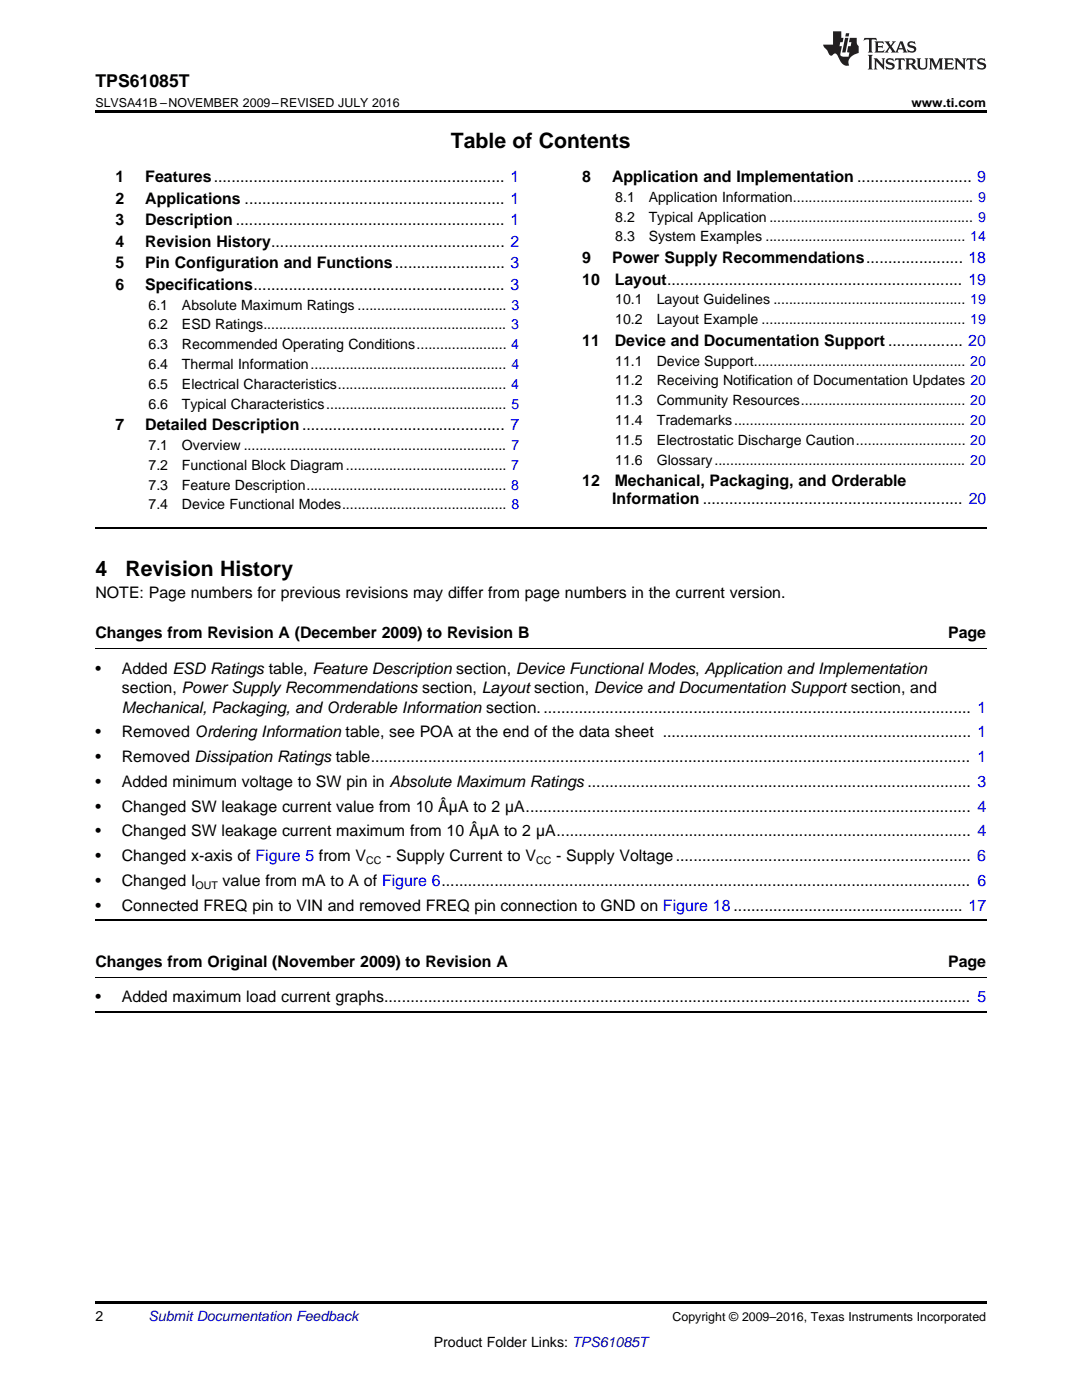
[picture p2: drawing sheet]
<svg xmlns="http://www.w3.org/2000/svg" width="216mm" height="279mm" viewBox="0 0 216 279" stroke-linecap="round" stroke-linejoin="round" font-family="sans-serif">
<defs><g id="words">
<g font-size="4.2">
<text x="90" y="29.6">Table of Contents</text>
<text x="19" y="115">4</text>
<text x="25" y="115">Revision History</text>
</g>
<text font-size="3.5" x="19" y="17.3">TPS61085T</text>
<g font-size="3.2">
<text x="23" y="36.3">1</text>
<text x="23" y="40.6">2</text>
<text x="29" y="36.3">Features.................................................................. 1</text>
<text x="29" y="40.6">Applications ........................................................... 1</text>
<text x="116.2" y="36.3">8</text>
<text x="122.1" y="36.3">Application and Implementation .......................... 9</text>
<text x="23" y="44.9">3</text>
<text x="29" y="44.9">Description ............................................................. 1</text>
<text x="23" y="49.2">4</text>
<text x="23" y="53.6">5</text>
<text x="29" y="49.2">Revision History..................................................... 2</text>
<text x="29" y="53.6">Pin Configuration and Functions......................... 3</text>
<text x="116.2" y="52.5">9</text>
<text x="122.1" y="52.5">Power Supply Recommendations...................... 18</text>
<text x="23" y="57.9">6</text>
<text x="29" y="57.9">Specifications......................................................... 3</text>
<text x="116.2" y="56.8">10</text>
<text x="122.7" y="56.8">Layout................................................................... 19</text>
<text x="116.2" y="69">11</text>
<text x="122.7" y="69">Device and Documentation Support ................. 20</text>
<text x="23" y="85.9">7</text>
<text x="29" y="85.9">Detailed Description.............................................. 7</text>
<text x="116.2" y="97">12</text>
<text x="122.2" y="100.5">Information ........................................................... 20</text>
<text x="122.7" y="97">Mechanical, Packaging, and Orderable</text>
<text x="19" y="119.3">NOTE: Page numbers for previous revisions may differ from page numbers in the current version.</text>
<text x="19" y="127.4">Changes from Revision A (December 2009) to Revision B</text>
<text x="189.2" y="127.4">Page</text>
<text x="19" y="134.4">•</text>
<text x="24.3" y="134.4">Added ESD Ratings table, Feature Description section, Device Functional Modes, Application and Implementation</text>
<text x="24.3" y="138.3">section, Power Supply Recommendations section, Layout section, Device and Documentation Support section, and</text>
<text x="24.3" y="142.2">Mechanical, Packaging, and Orderable Information section.................................................................................................. 1</text>
<text x="19" y="147.1">•</text>
<text x="24.3" y="147.1">Removed Ordering Information table, see POA at the end of the data sheet ...................................................................... 1</text>
<text x="19" y="152.1">•</text>
<text x="24.3" y="152.1">Removed Dissipation Ratings table........................................................................................................................................ 1</text>
<text x="19" y="157">•</text>
<text x="19" y="162">•</text>
<text x="24.3" y="157">Added minimum voltage to SW pin in Absolute Maximum Ratings ....................................................................................... 3</text>
<text x="24.3" y="162">Changed SW leakage current value from 10 ÂµA to 2 µA..................................................................................................... 4</text>
<text x="19" y="166.9">•</text>
<text x="24.3" y="166.9">Changed SW leakage current maximum from 10 ÂµA to 2 µA.............................................................................................. 4</text>
<text x="19" y="171.8">•</text>
<text x="24.3" y="171.8">Changed x-axis of Figure 5 from V</text>
<text x="77.1" y="171.8">- Supply Current to V</text>
<text x="111" y="171.8">- Supply Voltage................................................................... 6</text>
<text x="19" y="176.8">•</text>
<text x="24.3" y="176.8">Changed I</text>
<text x="44.4" y="176.8">value from mA to A of Figure 6........................................................................................................................ 6</text>
<text x="19" y="181.7">•</text>
<text x="24.3" y="181.7">Connected FREQ pin to VIN and removed FREQ pin connection to GND on Figure 18 .................................................... 17</text>
<text x="19" y="193">Changes from Original (November 2009) to Revision A</text>
<text x="189.2" y="193">Page</text>
<text x="19" y="200.1">•</text>
<text x="24.3" y="200.1">Added maximum load current graphs..................................................................................................................................... 5</text>
</g>
<g font-size="2.8">
<text x="122.8" y="40.3">8.1</text>
<text x="129.4" y="40.3">Application Information.............................................. 9</text>
<text x="122.8" y="44.2">8.2</text>
<text x="129.4" y="44.2">Typical Application .................................................... 9</text>
<text x="122.8" y="48.2">8.3</text>
<text x="129.4" y="48.2">System Examples ................................................... 14</text>
<text x="29.6" y="61.8">6.1</text>
<text x="29.6" y="65.8">6.2</text>
<text x="36.3" y="61.8">Absolute Maximum Ratings ...................................... 3</text>
<text x="36.3" y="65.8">ESD Ratings.............................................................. 3</text>
<text x="122.8" y="60.7">10.1</text>
<text x="122.8" y="64.7">10.2</text>
<text x="131" y="60.7">Layout Guidelines ................................................. 19</text>
<text x="131" y="64.7">Layout Example .................................................... 19</text>
<text x="29.6" y="69.7">6.3</text>
<text x="36.3" y="69.7">Recommended Operating Conditions....................... 4</text>
<text x="29.6" y="73.7">6.4</text>
<text x="29.6" y="77.6">6.5</text>
<text x="36.3" y="73.7">Thermal Information.................................................. 4</text>
<text x="36.3" y="77.6">Electrical Characteristics........................................... 4</text>
<text x="122.8" y="73">11.1</text>
<text x="122.8" y="76.9">11.2</text>
<text x="131" y="73">Device Support...................................................... 20</text>
<text x="131" y="76.9">Receiving Notification of Documentation Updates 20</text>
<text x="29.6" y="81.6">6.6</text>
<text x="36.3" y="81.6">Typical Characteristics.............................................. 5</text>
<text x="122.8" y="80.9">11.3</text>
<text x="131" y="80.9">Community Resources.......................................... 20</text>
<text x="29.6" y="89.8">7.1</text>
<text x="36.3" y="89.8">Overview ................................................................... 7</text>
<text x="122.8" y="84.8">11.4</text>
<text x="122.8" y="88.8">11.5</text>
<text x="131" y="84.8">Trademarks........................................................... 20</text>
<text x="131" y="88.8">Electrostatic Discharge Caution............................ 20</text>
<text x="29.6" y="93.8">7.2</text>
<text x="36.3" y="93.8">Functional Block Diagram......................................... 7</text>
<text x="122.8" y="92.7">11.6</text>
<text x="131" y="92.7">Glossary................................................................ 20</text>
<text x="29.6" y="97.7">7.3</text>
<text x="29.6" y="101.7">7.4</text>
<text x="36.3" y="97.7">Feature Description................................................... 8</text>
<text x="36.3" y="101.7">Device Functional Modes.......................................... 8</text>
<text x="19" y="263.6">2</text>
<text x="86.6" y="268.9">Product Folder Links: TPS61085T</text>
</g>
<text font-size="2.8" fill="#0000c8" x="29.6" y="263.6">Submit Documentation Feedback</text>
<g font-size="2.5">
<text x="19" y="21.4">SLVSA41B –NOVEMBER 2009–REVISED JULY 2016</text>
<text x="181.9" y="21.4">www.ti.com</text>
<text x="134.2" y="263.6">Copyright © 2009–2016, Texas Instruments Incorporated</text>
</g>
<g font-size="2.1">
<text x="73.1" y="172.5">CC</text>
<text x="107" y="172.5">CC</text>
<text x="39" y="177.4">OUT</text>
</g>
</g></defs>
<path d="M19 22h177.8v.5h-177.8zM19 259.7h177.8v.5h-177.8z" fill="#000"/>
<path d="M19 105.4h177.8M19 183.7h177.8M19 202h177.8" fill="none" stroke="#000" stroke-width=".35"/>
<path d="M19 129.5h177.8M19 195.1h177.8" fill="none" stroke="#000" stroke-width=".2"/>
<g fill="#231f20">
<path d="M172.5 7.6l-.1 .5 .4-.2h.6v.1v2.1l-.2 .4h.9l-.2-.4v-2.1l.1-.1h.5l.5 .2-.2-.5zM174.5 8.3l.2 .3v1.5l-.2 .4h1.8l.2-.6a1.04 1.04 0 0 1-1.3 .2v-.7h.6l.3 .2v-.6l-.3 .2h-.6v-.6l.8-.1 .4 .3-.2-.5zM176.5 8.3l.9 1.1-.9 1.1h.8l-.2-.2 .4-.7 .5 .7-.2 .2h1.5l-.2-.2 .2-.4h.9l.1 .4-.2 .2h1l-.3-.3-.7-1.9h-.5l-.9 2-.8-1 .9-1h-.8l.1 .3-.4 .5-.3-.6 .1-.2zM179.7 8.6l.4 1h-.7zM181.3 8.4a.63 .63 0 0 0-.2 .7 .63 .63 0 0 0 .6 .4l.6 .2 .1 .2a.75 .75 0 0 1-.7 .4 .75 .75 0 0 1-.6-.5l.1 .7 .1-.1a1.11 1.11 0 0 0 1.5-.6 1.13 1.13 0 0 0-1.2-.8l-.1-.4a1.04 1.04 0 0 1 1.2 .2l-.2-.5-.2 .1-.4-.2zM173.2 10.9l.2 .4v2.2l-.2 .4h1l-.3-.4v-2.2l.3-.4zM174.3 11.6l.3 .4v1.5l-.3 .4h.8l-.2-.4v-1.3l1.5 1.7v-1.9l.2-.4h-.7l.2 .4v.9l-1.1-1.3zM177 11.8a.62 .62 0 0 0-.2 .7 .62 .62 0 0 0 .6 .4l.6 .1 .1 .3a.76 .76 0 0 1-.7 .3 .76 .76 0 0 1-.7-.4l.2 .7 .1-.1a1.11 1.11 0 0 0 1.5-.6 1.13 1.13 0 0 0-1.2-.8l-.1-.4a1.04 1.04 0 0 1 1.2 .2l-.2-.6-.2 .1-.5-.1zM178.7 11.6l-.2 .6a.61 .61 0 0 1 .8-.3v1.6l-.2 .4h.9l-.2-.4v-1.6a.63 .63 0 0 1 .7 .3l-.1-.6zM180.6 11.6l.3 .4v1.5l-.3 .4h1l-.2-.2-.1-.8 .6 .2a.76 .76 0 0 0 1.2 .7l-1-1a.58 .58 0 0 0 .6-.5 .58 .58 0 0 0-.5-.6zM181.4 11.9h.1a.45 .45 0 0 1 .5 .1 .45 .45 0 0 1 .1 .5l-.8 .2zM182.9 11.6l.2 .2a2.17 2.17 0 0 0 .3 1.9 .99 .99 0 0 0 1.6-.6v-1.1l.2-.4h-.7l.2 .2a1.92 1.92 0 0 1-.2 1.8 .6 .6 0 0 1-.9-.5v-1.1l.2-.4zM185.4 11.6l.2 .4v1.5l-.2 .4h.7l-.2-.4v-1.4l.8 1.8 .8-1.8v1.4l-.2 .4h.9l-.2-.4v-1.5l.2-.4h-.8l-.6 1.5-.6-1.5zM188.4 11.6l.2 .4v1.5l-.2 .4h1.8l.1-.6a1.04 1.04 0 0 1-1.2 .1v-.6h.5l.4 .2v-.6l-.4 .2h-.5v-.7h.8l.3 .3-.1-.6zM190.5 11.6l.2 .4v1.5l-.2 .4h.7l-.2-.4v-1.3l1.5 1.7v-1.9l.2-.4h-.7l.2 .4v.9l-1.1-1.3zM192.9 11.6l-.1 .6a.61 .61 0 0 1 .7-.3l.1 1.6-.3 .4h1l-.3-.4 .1-1.6a.63 .63 0 0 1 .7 .3l-.1-.6zM195.2 11.8a.62 .62 0 0 0-.2 .7 .62 .62 0 0 0 .6 .4l.6 .1 .1 .3a.76 .76 0 0 1-.7 .3 .76 .76 0 0 1-.6-.4l.1 .7 .1-.1a1.11 1.11 0 0 0 1.6-.6 1.13 1.13 0 0 0-1.3-.8l-.1-.4a1.04 1.04 0 0 1 1.2 .2l-.1-.6-.2 .1-.5-.1z"/>
<path d="M166.2 6.3v2.6h-1.9v.4l.8 .9a.91 .91 0 0 0 1 .8 .56 .56 0 0 1 .5-.3 .56 .56 0 0 1 .5 .3l.4 .8a1.53 1.53 0 0 0 1.9 1.2 1.54 1.54 0 0 1 1-2.1l.9-.3v-1.4a1.52 1.52 0 0 1-.4-1.6h-1.3l-.2 .8h.5l-.2 .8h-.5l-.1 1v.2l.4 .1-.2 .8a1.93 1.93 0 0 1-1.6-.3l.3-1.8h-.5l.2-.8h.4l.2-.8h-.4v-1.3zM168.6 7.6l-.6 2.9h.7l.6-2.9zM168.8 6.6l-.1 .7h.6l.2-.7z"/>
</g>
<use href="#words"/>
</svg>
